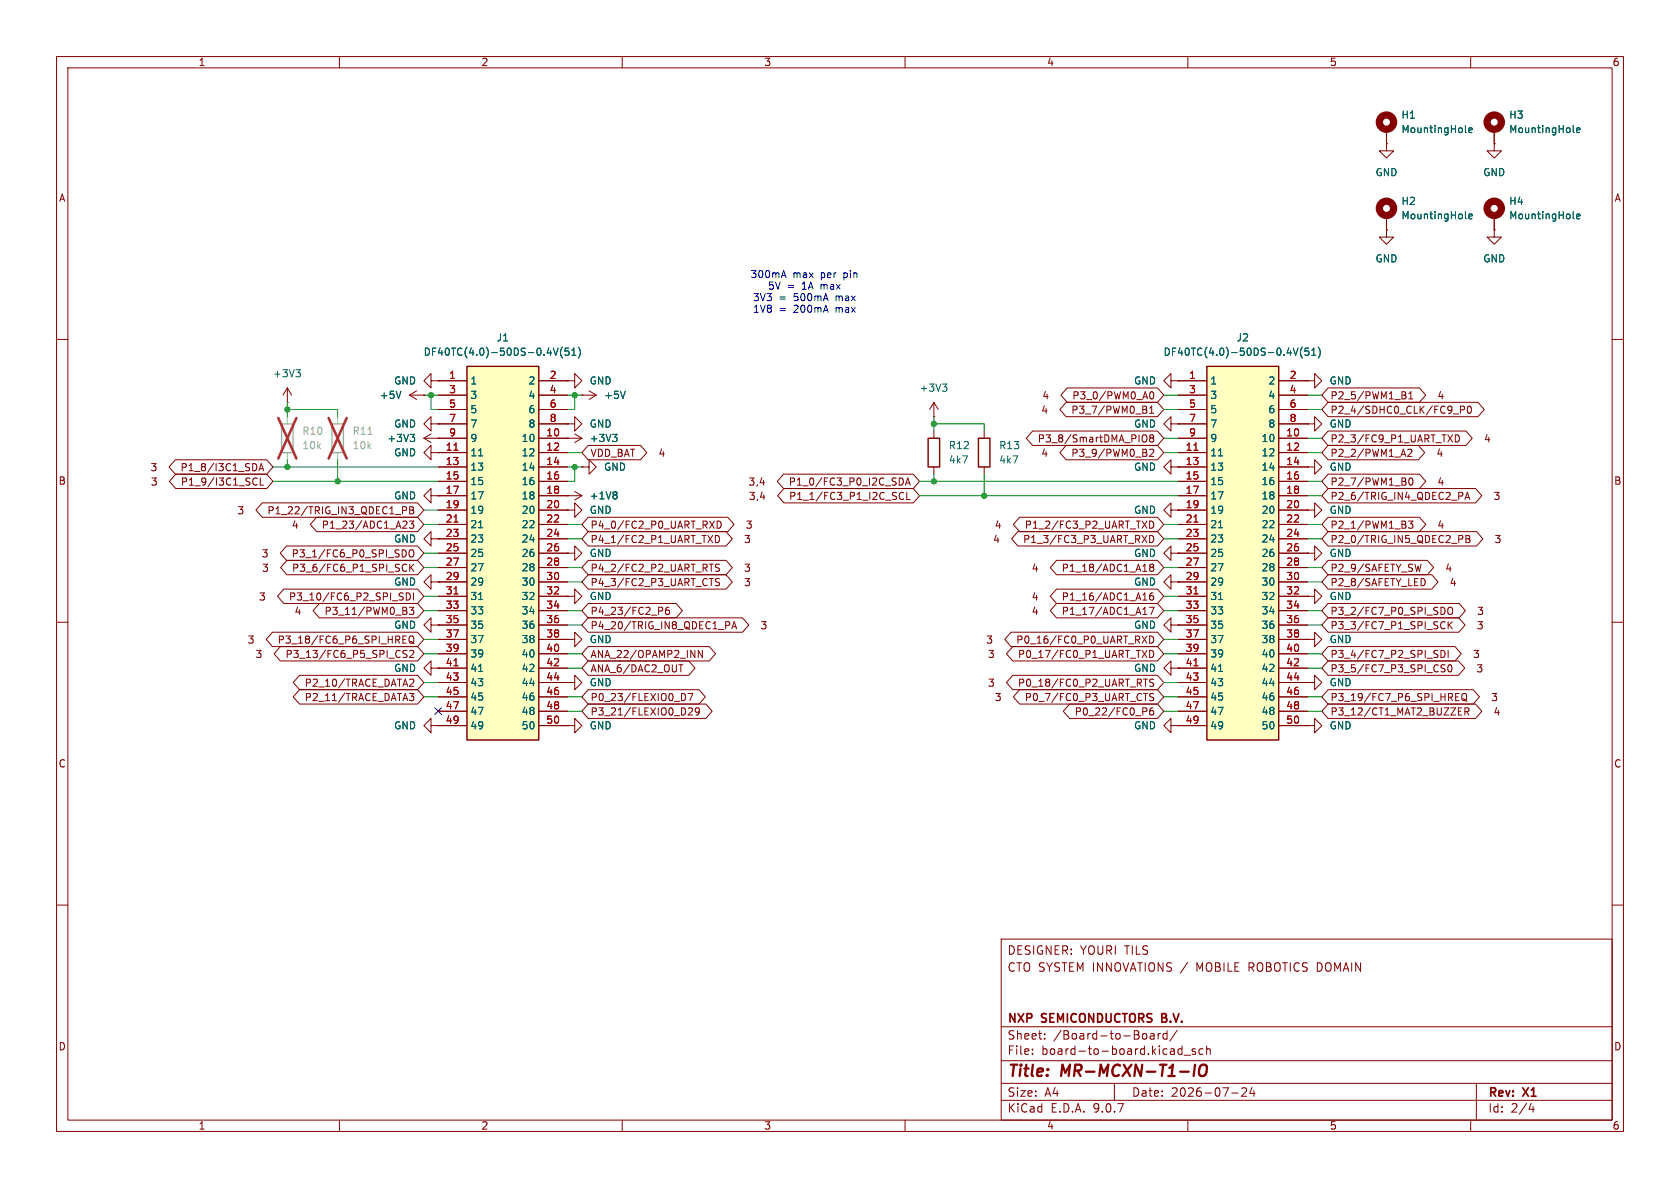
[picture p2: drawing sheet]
<svg xmlns="http://www.w3.org/2000/svg" width="297mm" height="210mm" viewBox="0 0 297 210" stroke-linecap="round" stroke-linejoin="round" font-family="sans-serif">
<defs><g id="words">
<g font-size="2.8" fill="#840000">
<text x="178" y="190.9">Title:</text>
<text x="187.7" y="190.9">MR-MCXN-T1-IO</text>
</g>
<g font-size="2.1" fill="#840000">
<text x="178" y="172">CTO SYSTEM INNOVATIONS /</text>
<text x="178" y="169">DESIGNER: YOURI TILS</text>
<text x="211.8" y="172">MOBILE</text>
<text x="221.1" y="172">ROBOTICS DOMAIN</text>
<text x="178" y="184">Sheet:</text>
<text x="178" y="181.2">NXP</text>
<text x="184.2" y="181.2">SEMICONDUCTORS</text>
<text x="186.2" y="184">/Board-to-Board/</text>
<text x="206.1" y="181.2">B.V.</text>
<text x="178" y="186.7">File:</text>
<text x="184.1" y="186.7">board-to-board.kicad_sch</text>
<text x="178" y="196.9">KiCad</text>
<text x="178" y="194.1">Size:</text>
<text x="184.7" y="194.1">A4</text>
<text x="185.7" y="196.9">E.D.A.</text>
<text x="193.3" y="196.9">9.0.7</text>
<text x="200" y="194.1">Date:</text>
<text x="207" y="194.1">2026-07-24</text>
<text x="263" y="194.3">Rev:</text>
<text x="263" y="196.9">Id:</text>
<text x="267.1" y="196.9">2/4</text>
<text x="269.4" y="194.3">X1</text>
</g>
<g font-size="1.8" fill="#840000">
<text x="35" y="11.9">1</text>
<text x="85" y="11.9">2</text>
<text x="135" y="11.9">3</text>
<text x="185" y="11.9">4</text>
<text x="235" y="11.9">5</text>
<text x="285" y="11.9">6</text>
<text x="10.3" y="35.9">A</text>
<text x="285.3" y="35.9">A</text>
<text x="184.2" y="70.8">4</text>
<text x="189.5" y="70.8">P3_0/PWM0_A0</text>
<text x="235.1" y="70.8">P2_5/PWM1_B1</text>
<text x="254" y="70.8">4</text>
<text x="184" y="73.3">4</text>
<text x="189.3" y="73.3">P3_7/PWM0_B1</text>
<text x="235.1" y="73.3">P2_4/SDHC0_CLK/FC9_P0</text>
<text x="26.5" y="83.5">3</text>
<text x="31.8" y="83.5">P1_8/I3C1_SDA</text>
<text x="104.3" y="81">VDD_BAT</text>
<text x="116.3" y="81">4</text>
<text x="183.4" y="78.4">P3_8/SmartDMA_PIO8</text>
<text x="184" y="81">4</text>
<text x="189.3" y="81">P3_9/PWM0_B2</text>
<text x="235.1" y="81">P2_2/PWM1_A2</text>
<text x="235.1" y="78.4">P2_3/FC9_P1_UART_TXD</text>
<text x="253.8" y="81">4</text>
<text x="262.2" y="78.4">4</text>
<text x="10.3" y="85.9">B</text>
<text x="26.6" y="86">3</text>
<text x="31.9" y="86">P1_9/I3C1_SCL</text>
<text x="132.2" y="86">3,4</text>
<text x="132.3" y="88.6">3,4</text>
<text x="139.3" y="86">P1_0/FC3_P0_I2C_SDA</text>
<text x="139.4" y="88.6">P1_1/FC3_P1_I2C_SCL</text>
<text x="235.1" y="86">P2_7/PWM1_B0</text>
<text x="235.1" y="88.6">P2_6/TRIG_IN4_QDEC2_PA</text>
<text x="254" y="86">4</text>
<text x="263.9" y="88.6">3</text>
<text x="285.3" y="85.9">B</text>
<text x="41.9" y="91.1">3</text>
<text x="47.2" y="91.1">P1_22/TRIG_IN3_QDEC1_PB</text>
<text x="51.5" y="93.7">4</text>
<text x="56.8" y="93.7">P1_23/ADC1_A23</text>
<text x="104.3" y="93.7">P4_0/FC2_P0_UART_RXD</text>
<text x="131.7" y="93.7">3</text>
<text x="175.8" y="93.7">4</text>
<text x="181.1" y="93.7">P1_2/FC3_P2_UART_TXD</text>
<text x="235.1" y="93.7">P2_1/PWM1_B3</text>
<text x="254" y="93.7">4</text>
<text x="46.2" y="98.7">3</text>
<text x="46.2" y="101.3">3</text>
<text x="51.5" y="98.7">P3_1/FC6_P0_SPI_SDO</text>
<text x="51.5" y="101.3">P3_6/FC6_P1_SPI_SCK</text>
<text x="104.3" y="96.2">P4_1/FC2_P1_UART_TXD</text>
<text x="104.3" y="101.3">P4_2/FC2_P2_UART_RTS</text>
<text x="131.4" y="96.2">3</text>
<text x="131.4" y="101.3">3</text>
<text x="175.5" y="96.2">4</text>
<text x="180.8" y="96.2">P1_3/FC3_P3_UART_RXD</text>
<text x="182.3" y="101.3">4</text>
<text x="187.6" y="101.3">P1_18/ADC1_A18</text>
<text x="235.1" y="101.3">P2_9/SAFETY_SW</text>
<text x="235.1" y="96.2">P2_0/TRIG_IN5_QDEC2_PB</text>
<text x="255.4" y="101.3">4</text>
<text x="264.1" y="96.2">3</text>
<text x="45.7" y="106.4">3</text>
<text x="51" y="106.4">P3_10/FC6_P2_SPI_SDI</text>
<text x="104.3" y="103.8">P4_3/FC2_P3_UART_CTS</text>
<text x="131.4" y="103.8">3</text>
<text x="182.3" y="106.4">4</text>
<text x="187.6" y="106.4">P1_16/ADC1_A16</text>
<text x="235.1" y="103.8">P2_8/SAFETY_LED</text>
<text x="256.2" y="103.8">4</text>
<text x="43.7" y="114">3</text>
<text x="49" y="114">P3_18/FC6_P6_SPI_HREQ</text>
<text x="52" y="108.9">4</text>
<text x="57.3" y="108.9">P3_11/PWM0_B3</text>
<text x="104.3" y="111.4">P4_20/TRIG_IN8_QDEC1_PA</text>
<text x="104.3" y="108.9">P4_23/FC2_P6</text>
<text x="134.3" y="111.4">3</text>
<text x="174.2" y="114">3</text>
<text x="179.6" y="114">P0_16/FC0_P0_UART_RXD</text>
<text x="182.3" y="108.9">4</text>
<text x="187.6" y="108.9">P1_17/ADC1_A17</text>
<text x="235.1" y="111.4">P3_3/FC7_P1_SPI_SCK</text>
<text x="235.1" y="108.9">P3_2/FC7_P0_SPI_SDO</text>
<text x="261" y="111.4">3</text>
<text x="261" y="108.9">3</text>
<text x="45.1" y="116.5">3</text>
<text x="50.4" y="116.5">P3_13/FC6_P5_SPI_CS2</text>
<text x="104.3" y="116.5">ANA_22/OPAMP2_INN</text>
<text x="104.3" y="119.1">ANA_6/DAC2_OUT</text>
<text x="174.6" y="116.5">3</text>
<text x="179.9" y="116.5">P0_17/FC0_P1_UART_TXD</text>
<text x="235.1" y="116.5">P3_4/FC7_P2_SPI_SDI</text>
<text x="235.1" y="119.1">P3_5/FC7_P3_SPI_CS0</text>
<text x="260.3" y="116.5">3</text>
<text x="260.9" y="119.1">3</text>
<text x="53.8" y="124.1">P2_11/TRACE_DATA3</text>
<text x="53.8" y="121.6">P2_10/TRACE_DATA2</text>
<text x="104.3" y="124.1">P0_23/FLEXIO0_D7</text>
<text x="174.6" y="121.6">3</text>
<text x="175.8" y="124.1">3</text>
<text x="179.9" y="121.6">P0_18/FC0_P2_UART_RTS</text>
<text x="181.1" y="124.1">P0_7/FC0_P3_UART_CTS</text>
<text x="235.1" y="124.1">P3_19/FC7_P6_SPI_HREQ</text>
<text x="263.5" y="124.1">3</text>
<text x="104.3" y="126.7">P3_21/FLEXIO0_D29</text>
<text x="189.9" y="126.7">P0_22/FC0_P6</text>
<text x="235.1" y="126.7">P3_12/CT1_MAT2_BUZZER</text>
<text x="263.9" y="126.7">4</text>
<text x="10.3" y="135.9">C</text>
<text x="285.3" y="135.9">C</text>
<text x="10.3" y="185.9">D</text>
<text x="285.3" y="185.9">D</text>
<text x="35" y="199.9">1</text>
<text x="85" y="199.9">2</text>
<text x="135" y="199.9">3</text>
<text x="185" y="199.9">4</text>
<text x="235" y="199.9">5</text>
<text x="285" y="199.9">6</text>
</g>
<g font-size="1.8" fill="#006464">
<text x="247.7" y="21.2">H1</text>
<text x="247.7" y="23.7">MountingHole</text>
<text x="266.7" y="21.2">H3</text>
<text x="266.7" y="23.7">MountingHole</text>
<text x="243.1" y="31.3">GND</text>
<text x="262.1" y="31.3">GND</text>
<text x="247.7" y="36.4">H2</text>
<text x="247.7" y="39">MountingHole</text>
<text x="266.7" y="36.4">H4</text>
<text x="266.7" y="39">MountingHole</text>
<text x="243.1" y="46.6">GND</text>
<text x="262.1" y="46.6">GND</text>
<text x="74.8" y="63.1">DF40TC(4.0)-50DS-0.4V(51)</text>
<text x="87.7" y="60.6">J1</text>
<text x="205.6" y="63.1">DF40TC(4.0)-50DS-0.4V(51)</text>
<text x="218.5" y="60.6">J2</text>
<text x="48.2" y="66.9">+3V3</text>
<text x="67" y="70.7">+5V</text>
<text x="69.6" y="68.2">GND</text>
<text x="83.1" y="68.2">1</text>
<text x="83.1" y="70.7">3</text>
<text x="93.3" y="68.2">2</text>
<text x="93.3" y="70.7">4</text>
<text x="104.1" y="68.2">GND</text>
<text x="106.7" y="70.7">+5V</text>
<text x="162.5" y="69.4">+3V3</text>
<text x="200.4" y="68.2">GND</text>
<text x="213.9" y="68.2">1</text>
<text x="213.9" y="70.7">3</text>
<text x="224.1" y="68.2">2</text>
<text x="224.1" y="70.7">4</text>
<text x="235" y="68.2">GND</text>
<text x="69.6" y="75.8">GND</text>
<text x="83.1" y="73.3">5</text>
<text x="83.1" y="75.8">7</text>
<text x="93.3" y="73.3">6</text>
<text x="93.3" y="75.8">8</text>
<text x="104.1" y="75.8">GND</text>
<text x="200.4" y="75.8">GND</text>
<text x="213.9" y="73.3">5</text>
<text x="213.9" y="75.8">7</text>
<text x="224.1" y="73.3">6</text>
<text x="224.1" y="75.8">8</text>
<text x="235" y="75.8">GND</text>
<text x="68.4" y="78.3">+3V3</text>
<text x="69.6" y="80.9">GND</text>
<text x="83.1" y="78.3">9</text>
<text x="83.1" y="80.9">11</text>
<text x="83.1" y="83.4">13</text>
<text x="92.1" y="78.3">10</text>
<text x="92.1" y="80.9">12</text>
<text x="92.1" y="83.4">14</text>
<text x="104.1" y="78.3">+3V3</text>
<text x="106.7" y="83.4">GND</text>
<text x="167.6" y="82.1">4k7</text>
<text x="167.6" y="79.6">R12</text>
<text x="176.5" y="82.1">4k7</text>
<text x="176.5" y="79.6">R13</text>
<text x="200.4" y="83.4">GND</text>
<text x="213.9" y="78.3">9</text>
<text x="213.9" y="80.9">11</text>
<text x="213.9" y="83.4">13</text>
<text x="222.9" y="78.3">10</text>
<text x="222.9" y="80.9">12</text>
<text x="222.9" y="83.4">14</text>
<text x="235" y="83.4">GND</text>
<text x="69.6" y="88.5">GND</text>
<text x="83.1" y="86">15</text>
<text x="83.1" y="88.5">17</text>
<text x="92.1" y="86">16</text>
<text x="92.1" y="88.5">18</text>
<text x="104.1" y="88.5">+1V8</text>
<text x="213.9" y="86">15</text>
<text x="213.9" y="88.5">17</text>
<text x="222.9" y="86">16</text>
<text x="222.9" y="88.5">18</text>
<text x="83.1" y="91">19</text>
<text x="83.1" y="93.6">21</text>
<text x="92.1" y="91">20</text>
<text x="92.1" y="93.6">22</text>
<text x="104.1" y="91">GND</text>
<text x="200.4" y="91">GND</text>
<text x="213.9" y="91">19</text>
<text x="213.9" y="93.6">21</text>
<text x="222.9" y="91">20</text>
<text x="222.9" y="93.6">22</text>
<text x="235" y="91">GND</text>
<text x="69.6" y="96.1">GND</text>
<text x="83.1" y="96.1">23</text>
<text x="83.1" y="98.7">25</text>
<text x="83.1" y="101.2">27</text>
<text x="92.1" y="96.1">24</text>
<text x="92.1" y="98.7">26</text>
<text x="92.1" y="101.2">28</text>
<text x="104.1" y="98.7">GND</text>
<text x="200.4" y="98.7">GND</text>
<text x="213.9" y="96.1">23</text>
<text x="213.9" y="98.7">25</text>
<text x="213.9" y="101.2">27</text>
<text x="222.9" y="96.1">24</text>
<text x="222.9" y="98.7">26</text>
<text x="222.9" y="101.2">28</text>
<text x="235" y="98.7">GND</text>
<text x="69.6" y="103.7">GND</text>
<text x="83.1" y="103.7">29</text>
<text x="83.1" y="106.3">31</text>
<text x="92.1" y="103.7">30</text>
<text x="92.1" y="106.3">32</text>
<text x="104.1" y="106.3">GND</text>
<text x="200.4" y="103.7">GND</text>
<text x="213.9" y="103.7">29</text>
<text x="213.9" y="106.3">31</text>
<text x="222.9" y="103.7">30</text>
<text x="222.9" y="106.3">32</text>
<text x="235" y="106.3">GND</text>
<text x="69.6" y="111.4">GND</text>
<text x="83.1" y="108.8">33</text>
<text x="83.1" y="111.4">35</text>
<text x="83.1" y="113.9">37</text>
<text x="92.1" y="108.8">34</text>
<text x="92.1" y="111.4">36</text>
<text x="92.1" y="113.9">38</text>
<text x="104.1" y="113.9">GND</text>
<text x="200.4" y="111.4">GND</text>
<text x="213.9" y="108.8">33</text>
<text x="213.9" y="111.4">35</text>
<text x="213.9" y="113.9">37</text>
<text x="222.9" y="108.8">34</text>
<text x="222.9" y="111.4">36</text>
<text x="222.9" y="113.9">38</text>
<text x="235" y="113.9">GND</text>
<text x="69.6" y="119">GND</text>
<text x="83.1" y="116.4">39</text>
<text x="83.1" y="119">41</text>
<text x="92.1" y="116.4">40</text>
<text x="92.1" y="119">42</text>
<text x="200.4" y="119">GND</text>
<text x="213.9" y="116.4">39</text>
<text x="213.9" y="119">41</text>
<text x="222.9" y="116.4">40</text>
<text x="222.9" y="119">42</text>
<text x="83.1" y="121.5">43</text>
<text x="83.1" y="124.1">45</text>
<text x="92.1" y="121.5">44</text>
<text x="92.1" y="124.1">46</text>
<text x="104.1" y="121.5">GND</text>
<text x="213.9" y="121.5">43</text>
<text x="213.9" y="124.1">45</text>
<text x="222.9" y="121.5">44</text>
<text x="222.9" y="124.1">46</text>
<text x="235" y="121.5">GND</text>
<text x="69.6" y="129.1">GND</text>
<text x="83.1" y="126.6">47</text>
<text x="83.1" y="129.1">49</text>
<text x="92.1" y="126.6">48</text>
<text x="92.1" y="129.1">50</text>
<text x="104.1" y="129.1">GND</text>
<text x="200.4" y="129.1">GND</text>
<text x="213.9" y="126.6">47</text>
<text x="213.9" y="129.1">49</text>
<text x="222.9" y="126.6">48</text>
<text x="222.9" y="129.1">50</text>
<text x="235" y="129.1">GND</text>
</g>
<g font-size="1.8" fill="#0000c2">
<text x="132.6" y="49.4">300mA</text>
<text x="133" y="53.5">3V3</text>
<text x="135.7" y="51.4">5V</text>
<text x="137.7" y="53.5">=</text>
<text x="139.1" y="51.4">=</text>
<text x="140.2" y="49.4">max</text>
<text x="140.4" y="53.5">500mA</text>
<text x="141.9" y="51.4">1A</text>
<text x="145.2" y="49.4">per</text>
<text x="145.3" y="51.4">max</text>
<text x="148" y="53.5">max</text>
<text x="149.4" y="49.4">pin</text>
<text x="133" y="55.5">1V8</text>
<text x="137.7" y="55.5">=</text>
<text x="140.4" y="55.5">200mA</text>
<text x="148" y="55.5">max</text>
</g>
<g font-size="1.8" fill="#a90000">
<text x="79.3" y="67.1">1</text>
<text x="79.3" y="69.6">3</text>
<text x="97.1" y="67.1">2</text>
<text x="97.1" y="69.6">4</text>
<text x="210.1" y="67.1">1</text>
<text x="210.1" y="69.6">3</text>
<text x="227.9" y="67.1">2</text>
<text x="227.9" y="69.6">4</text>
<text x="79.3" y="72.1">5</text>
<text x="79.3" y="74.7">7</text>
<text x="79.3" y="77.2">9</text>
<text x="96.5" y="77.2">10</text>
<text x="97.1" y="72.1">6</text>
<text x="97.1" y="74.7">8</text>
<text x="210.1" y="72.1">5</text>
<text x="210.1" y="74.7">7</text>
<text x="210.1" y="77.2">9</text>
<text x="227.3" y="77.2">10</text>
<text x="227.9" y="72.1">6</text>
<text x="227.9" y="74.7">8</text>
<text x="78.7" y="79.8">11</text>
<text x="78.7" y="82.3">13</text>
<text x="96.5" y="79.8">12</text>
<text x="96.5" y="82.3">14</text>
<text x="209.5" y="79.8">11</text>
<text x="209.5" y="82.3">13</text>
<text x="227.3" y="79.8">12</text>
<text x="227.3" y="82.3">14</text>
<text x="78.7" y="84.8">15</text>
<text x="78.7" y="87.4">17</text>
<text x="78.7" y="89.9">19</text>
<text x="96.5" y="84.8">16</text>
<text x="96.5" y="87.4">18</text>
<text x="96.5" y="89.9">20</text>
<text x="209.5" y="84.8">15</text>
<text x="209.5" y="87.4">17</text>
<text x="209.5" y="89.9">19</text>
<text x="227.3" y="84.8">16</text>
<text x="227.3" y="87.4">18</text>
<text x="227.3" y="89.9">20</text>
<text x="78.7" y="92.5">21</text>
<text x="78.7" y="95">23</text>
<text x="96.5" y="92.5">22</text>
<text x="96.5" y="95">24</text>
<text x="209.5" y="92.5">21</text>
<text x="209.5" y="95">23</text>
<text x="227.3" y="92.5">22</text>
<text x="227.3" y="95">24</text>
<text x="78.7" y="97.5">25</text>
<text x="78.7" y="100.1">27</text>
<text x="96.5" y="97.5">26</text>
<text x="96.5" y="100.1">28</text>
<text x="209.5" y="97.5">25</text>
<text x="209.5" y="100.1">27</text>
<text x="227.3" y="97.5">26</text>
<text x="227.3" y="100.1">28</text>
<text x="78.7" y="102.6">29</text>
<text x="78.7" y="105.2">31</text>
<text x="78.7" y="107.7">33</text>
<text x="96.5" y="102.6">30</text>
<text x="96.5" y="105.2">32</text>
<text x="96.5" y="107.7">34</text>
<text x="209.5" y="102.6">29</text>
<text x="209.5" y="105.2">31</text>
<text x="209.5" y="107.7">33</text>
<text x="227.3" y="102.6">30</text>
<text x="227.3" y="105.2">32</text>
<text x="227.3" y="107.7">34</text>
<text x="78.7" y="110.2">35</text>
<text x="78.7" y="112.8">37</text>
<text x="96.5" y="110.2">36</text>
<text x="96.5" y="112.8">38</text>
<text x="209.5" y="110.2">35</text>
<text x="209.5" y="112.8">37</text>
<text x="227.3" y="110.2">36</text>
<text x="227.3" y="112.8">38</text>
<text x="78.7" y="115.3">39</text>
<text x="78.7" y="117.9">41</text>
<text x="96.5" y="115.3">40</text>
<text x="96.5" y="117.9">42</text>
<text x="209.5" y="115.3">39</text>
<text x="209.5" y="117.9">41</text>
<text x="227.3" y="115.3">40</text>
<text x="227.3" y="117.9">42</text>
<text x="78.7" y="120.4">43</text>
<text x="78.7" y="122.9">45</text>
<text x="78.7" y="125.5">47</text>
<text x="96.5" y="120.4">44</text>
<text x="96.5" y="122.9">46</text>
<text x="96.5" y="125.5">48</text>
<text x="209.5" y="120.4">43</text>
<text x="209.5" y="122.9">45</text>
<text x="209.5" y="125.5">47</text>
<text x="227.3" y="120.4">44</text>
<text x="227.3" y="122.9">46</text>
<text x="227.3" y="125.5">48</text>
<text x="78.7" y="128">49</text>
<text x="96.5" y="128">50</text>
<text x="209.5" y="128">49</text>
<text x="227.3" y="128">50</text>
</g>
<g font-size="1.8" fill="#989898">
<text x="53.3" y="77.1">R10</text>
<text x="62.2" y="77.1">R11</text>
<text x="53.3" y="79.6">10k</text>
<text x="62.2" y="79.6">10k</text>
</g>
</g></defs>
<g fill="none" stroke="#840000" stroke-width=".18">
<path d="M10 10h277v190h-277zM12 12h273v186h-273zM60 10v2M110 10v2M160 10v2M210 10v2M260 10v2M10 60h2M72.4 69.9l1.3 .7M72.4 69.9h2.5M73.7 69.1l-1.3 .8M74.9 69.9h.1"/>
<path d="M76.2 74.9v1.3l-1.3-1.3 1.3-1.2v1.2h1.3M76.2 67.3v1.3l-1.3-1.3 1.3-1.3v1.3h1.3M77.5 74.9h.1M77.5 67.3h.1M165.1 73.7h.1M165.1 71.1l.8 1.3M165.1 71.1l-.8 1.3M165.1 71.1v2.6M165.1 76.2v1.3M285 60h2M165.1 82.6v1.2M10 110h2"/>
<path d="M76.2 118.1v1.3l-1.3-1.3 1.3-1.3v1.3h1.3M77.5 118.1h.1M285 110h2M10 160h2M177 166h108v32h-108zM285 160h2M60 198v2M110 198v2M160 198v2M177 194.5h108M177 191.5h108M177 187.5h108"/>
<path d="M177 181.5h108M182.5 186.3v.1M182.5 185.5v.1M184.7 183.6v.1M184.7 182.8v.1M197 191.5v3M202.2 182.7l.4 .1 .1 .2v.6l-.5 .1M203.4 182.8h.6v.9M204 183.1h-.5a.29 .29 0 0 0-.2 .3 .29 .29 0 0 0 .2 .3l.5-.1M204.7 182.7v1M205.2 182.7l-.3 .1-.2 .2M206.3 182.8l-.4-.1-.3 .3v.4l.1 .2h.6"/>
<path d="M206.3 182.2v1.5M208.1 182.1l-1.3 2M208.3 186.3l.2 .1 .5-.1M209 184.9v1.5M209 185.5l-.5-.1-.2 .1M209.3 186.5h1.2M210 198v2M211.3 185.5l-.3-.1-.3 .2 .1 .2 .5 .2v.3h-.6M212.7 185.5l-.5-.1-.2 .3v.4l.1 .2h.6M213.3 185.5l.2-.1 .4 .1 .1 .9M213.3 184.9v1.5M217.7 193.2h1.2"/>
<path d="M219.5 192.4l.6-.1 .2 .1 .1 .3-.9 1.1h.9M221.3 192.2l-.3 1.1h.9M221.7 192.8v1M260 198v2M261 191.5v6.5M270.7 195l-.4 1.1h.9M271 195.6v1"/>
</g>
<path d="M211.3 188.2l-.3 2M212.2 188.5a.69 .69 0 0 1 1.1 0 1.47 1.47 0 0 1-.6 1.7l-.5-.1a1.5 1.5 0 0 1 0-1.6z" fill="none" stroke="#840000" stroke-width=".4"/>
<path d="M205.4 179.9h.5M205.9 179.2h-.5v1.5h.6" fill="none" stroke="#840000" stroke-width=".3"/>
<path d="M49.8 74.9h2v5.1h-2z" fill="none" stroke="#a1a1a1" stroke-width=".25"/>
<path d="M50.8 73.7v1.2M50.8 80v1.3" fill="none" stroke="#a1a1a1" stroke-width=".18"/>
<path d="M49.2 73.9l3.2 7.2M52.4 73.9l-3.2 7.2" fill="none" stroke="#e12e31" stroke-width=".46"/>
<path d="M70.9 69.2l-.4 1.2M166.6 67.9h.8l-.4 .5M167.2 68.4l.2 .2v.3l-.2 .3" fill="none" stroke="#006464" stroke-width=".18"/>
<path d="M164.1 77.5h2v5.1h-2z" fill="none" stroke="#840000" stroke-width=".25"/>
<path d="M82.5 64.8h12.7v66h-12.7z" fill="#ffffc2"/>
<path d="M82.5 64.8h12.7v66h-12.7zM173 77.5h2v5.1h-2z" fill="none" stroke="#840000" stroke-width=".25"/>
<g fill="none" stroke="#840000" stroke-width=".18">
<path d="M50.8 71.1h.1M50.8 68.6l.8 1.3M50.8 68.6l-.8 1.3M50.8 68.6v2.5M74.9 77.5h7.6M74.9 77.5l1.3 .7M76.2 76.7l-1.3 .8M77.5 77.5h.1M77.5 67.3h5M77.5 69.9h5M77.5 72.4h5M77.5 74.9h5"/>
<path d="M95.2 67.3h5.1M95.2 69.9h5.1M95.2 72.4h5.1M95.2 74.9h5.1M95.2 77.5h7.7M100.3 77.5h.1M100.3 74.9h1.3v1.3l1.3-1.3-1.3-1.2v1.2M100.3 74.9h.1M100.3 67.3h1.3v1.3l1.3-1.3-1.3-1.3v1.3M100.3 67.3h.1M101.6 76.7l1.3 .8M102.9 69.9h.1"/>
<path d="M102.9 69.9h2.5M102.9 77.5l-1.3 .7M104.1 69.1l1.3 .8M105.4 69.9l-1.3 .7M174 76.2v1.3M231.1 67.3h1.3v1.3l1.3-1.3-1.3-1.3v1.3M231.1 67.3h.1M76.2 87.6v1.3l-1.3-1.3 1.3-1.2v1.2h1.3M76.2 80v1.3l-1.3-1.3 1.3-1.3v1.3h1.3M76.2 95.3v1.2l-1.3-1.2 1.3-1.3v1.3h1.3M77.5 87.6h.1M77.5 80h.1"/>
<path d="M77.5 95.3h.1M77.5 80h5M77.5 82.6h5M77.5 85.1h5M77.5 87.6h5M77.5 90.2h5M77.5 92.7h5M77.5 95.3h5M77.5 97.8h5M95.2 80h5.1M95.2 82.6h5.1M95.2 85.1h5.1"/>
<path d="M95.2 87.6h5.1M95.2 90.2h5.1M95.2 92.7h5.1M95.2 95.3h5.1M95.2 97.8h5.1M174 82.6v1.2M76.2 102.9v1.2l-1.3-1.2 1.3-1.3v1.3h1.3M76.2 110.5v1.3l-1.3-1.3 1.3-1.3v1.3h1.3M77.5 102.9h.1M77.5 110.5h.1M77.5 100.3h5M77.5 102.9h5"/>
<path d="M77.5 105.4h5M77.5 108h5M77.5 110.5h5M77.5 113h5M77.5 115.6h5M77.5 118.1h5M95.2 100.3h5.1M95.2 102.9h5.1M95.2 105.4h5.1M95.2 108h5.1M95.2 110.5h5.1M95.2 113h5.1"/>
<path d="M95.2 115.6h5.1M95.2 118.1h5.1M207 102.9v1.2l-1.3-1.2 1.3-1.3v1.3h1.3M207 118.1v1.3l-1.3-1.3 1.3-1.3v1.3h1.3M207 110.5v1.3l-1.3-1.3 1.3-1.3v1.3h1.3M208.3 102.9h.1M208.3 118.1h.1M208.3 110.5h.1M76.2 128.3v1.2l-1.3-1.2 1.3-1.3v1.3h1.3M77.5 128.3h.1M77.5 120.7h5M77.5 123.2h5"/>
<path d="M77.5 125.7h5M77.5 128.3h5M95.2 120.7h5.1M95.2 123.2h5.1M95.2 125.7h5.1M95.2 128.3h5.1M100.3 128.3h1.3v1.2l1.3-1.2-1.3-1.3v1.3M100.3 128.3h.1M207 128.3v1.2l-1.3-1.2 1.3-1.3v1.3h1.3M208.3 128.3h.1"/>
</g>
<g fill="none" stroke="#006464" stroke-width=".18">
<path d="M52.3 65.3h.8l-.4 .5M52.9 65.8l.2 .3v.3l-.2 .2M72.5 76.8h.8l-.4 .5M73.1 77.3l.2 .2v.3l-.2 .2M97.8 61.5l.4 1.3 .5-1.3M99.5 61.4a1.46 1.46 0 0 0 0 1.9M100.5 61.5h-.6v.6l.2-.1 .4 .1 .1 .2-.1 .4-.1 .1-.5-.1M101.1 62.8h.7M101.1 61.9l.3-.4v1.3M102.2 61.4a1.46 1.46 0 0 1 0 1.9M108.3 76.8h.8l-.4 .5M108.8 77.3l.3 .2v.3l-.3 .2"/>
<path d="M110.5 69.2l-.4 1.2M84.6 80.6h.7M84.6 93.3h.7M84.6 106h.7M84.6 118.7h.7"/>
</g>
<path d="M80.3 79.6h.7M80.3 92.3h.7M80.3 105h.7M80.3 117.7h.7" fill="none" stroke="#a90000" stroke-width=".18"/>
<path d="M58.7 74.9h2v5.1h-2z" fill="none" stroke="#a1a1a1" stroke-width=".25"/>
<path d="M59.7 73.7v1.2M59.7 80v1.3" fill="none" stroke="#a1a1a1" stroke-width=".18"/>
<path d="M65.1 76.8h.7" fill="none" stroke="#989898" stroke-width=".18"/>
<path d="M58.1 73.9l3.2 7.2M61.3 73.9l-3.2 7.2" fill="none" stroke="#e12e31" stroke-width=".46"/>
<path d="M213.4 64.8h12.7v66h-12.7z" fill="#ffffc2"/>
<path d="M213.4 64.8h12.7v66h-12.7z" fill="none" stroke="#840000" stroke-width=".25"/>
<g fill="none" stroke="#840000" stroke-width=".18">
<path d="M245.1 25.4v1.3h1.3l-1.3 1.2-1.3-1.2h1.3M245.1 25.4h.1M245.1 22.9v2.5M245.1 38.1v2.5M264.2 25.4v1.3h1.2l-1.2 1.2-1.3-1.2h1.3M264.2 25.4h.1M264.2 22.9v2.5M264.2 38.1v2.5M245.1 40.6v1.3h1.3l-1.3 1.3-1.3-1.3h1.3M245.1 40.6h.1M264.2 40.6v1.3h1.2l-1.2 1.3-1.3-1.3h1.3M264.2 40.6h.1"/>
<path d="M74.9 69.9h.1M77.5 74.9h.1M77.5 77.5h.1M77.5 67.3h.1M77.5 67.3h5M77.5 69.9h5M77.5 72.4h5M77.5 74.9h5M77.5 77.5h5M95.2 67.3h5.1M95.2 69.9h5.1M95.2 72.4h5.1"/>
<path d="M95.2 74.9h5.1M95.2 77.5h5.1M100.3 77.5h.1M100.3 74.9h.1M100.3 67.3h.1M102.9 69.9h.1M104 78.7h9.2l1.1 1.3-1.1 1.3h-9.2l-1.1-1.3zM182.6 76.2h22l1.1 1.3-1.1 1.2h-22l-1.2-1.2zM188.5 78.7h16.1l1.1 1.3-1.1 1.3h-16.1l-1.1-1.3zM188.5 71.1h16.1l1.1 1.3-1.1 1.3h-16.1l-1.1-1.3zM188.7 68.6h15.9l1.1 1.3-1.1 1.2h-15.9l-1.2-1.2zM202.1 76.9h.1a.43 .43 0 0 1 .6 .4v.4a.42 .42 0 0 1-.3 .4 .42 .42 0 0 1-.4 0"/>
<path d="M202.5 72.4l.3 .2-.1 .3-.2 .2M202.6 71.9l.1 .1-.1 .3M203.2 79.5l.5-.1 .3 .4-.8 .9h.8M203.2 73.1h.8M203.2 72.2l.4-.4v1.3M203.4 69.4l.1-.1a.68 .68 0 0 1 .5 .6 .68 .68 0 0 1-.5 .6l-.1-.1-.2-.4zM203.5 77.4l-.3-.2 .3-.3h.2l.3 .2-.3 .3M203.5 77.4l-.3 .3 .1 .3 .2 .1h.3l.2-.2v-.2l-.3-.3M203.5 77.4h.2M207 74.9v1.3l-1.3-1.3 1.3-1.2v1.2h1.3M207 67.3v1.3l-1.3-1.3 1.3-1.3v1.3h1.3M208.3 74.9h.1"/>
<path d="M208.3 67.3h.1M208.3 67.3h5.1M208.3 69.9h5.1M208.3 72.4h5.1M208.3 74.9h5.1M208.3 77.5h5.1M226.1 67.3h5M226.1 69.9h5M226.1 72.4h5M226.1 74.9h5M226.1 77.5h5M231.1 74.9h1.3v1.3l1.3-1.3-1.3-1.2v1.2"/>
<path d="M231.1 74.9h.1M231.1 67.3h.1M234.8 78.7h16l1.1 1.3-1.1 1.3h-16l-1.1-1.3zM234.8 76.2h24.4l1.1 1.3-1.1 1.2h-24.4l-1.1-1.2zM234.8 68.6h16.1l1.2 1.3-1.2 1.2h-16.1l-1.1-1.2zM234.8 71.1h26.5l1.1 1.3-1.1 1.3h-26.5l-1.1-1.3zM248.5 69.9l.1 .2-.1 .4M248.5 69.4v.3M248.9 79.5l.5-.1 .2 .4-.8 .9h.8M249.1 70.5h.7M249.1 69.6l.3-.3v1.2M256.9 73.2h1"/>
<path d="M257.3 76.9a.64 .64 0 0 1 .7 .6 .64 .64 0 0 1-.7 .6zM258.2 72.5l.6-.1 .1-.2v-.3l-.7-.1v1.3M259.5 71.9l.2-.1a.68 .68 0 0 1 .4 .6 .68 .68 0 0 1-.4 .7l-.2-.2-.1-.3zM31 81.3h16.1l1.2 1.3-1.2 1.2h-16.1l-1.1-1.2zM31.1 83.8h16l1.2 1.3-1.2 1.3h-16l-1.2-1.3zM45.2 84.5l.3 .1M45.3 82.3v.6M45.5 85.6l-.3 .2M45.8 83.2l.4-1.2 .4 1.2M45.9 82.9h.6M46 84.5v1.3h.6M46.4 88.9h27.4l1.1 1.3-1.1 1.2h-27.4l-1.2-1.2z"/>
<path d="M50.7 96.5h23.1l1.1 1.3-1.1 1.3h-23.1l-1.2-1.3zM50.7 99.1h23.1l1.1 1.2-1.1 1.3h-23.1l-1.1-1.3zM56 91.4h17.8l1.1 1.3-1.1 1.3h-17.8l-1.1-1.3zM71.6 99.7l.3 .2M71.6 89.6l.3 .2-.1 .3-.2 .1M71.7 92.1l.2 .3v.3l-.7 .7h.7M71.8 97.5v.7M72.4 92.1h.8l-.5 .5 .4 .1v.6l-.2 .1-.5-.1M72.4 90.2h.5M72.4 89.6h.5l.2 .2-.2 .4 .2 .1 .1 .3-.3 .2h-.5zM72.4 99.7v1.3M72.5 97.3l.1-.1a.43 .43 0 0 1 .6 .4v.4a.42 .42 0 0 1-.5 .5 .42 .42 0 0 1-.4-.5v-.4z"/>
<path d="M73.2 99.7l-.8 .8M77.5 87.6h.1M77.5 80h.1M77.5 95.3h.1M77.5 80h5M77.5 82.6h5M77.5 85.1h5M77.5 87.6h5M77.5 90.2h5M77.5 92.7h5M77.5 95.3h5M77.5 97.8h5"/>
<path d="M95.2 80h5.1M95.2 82.6h5.1M95.2 85.1h5.1M95.2 87.6h7.7M95.2 90.2h5.1M95.2 92.7h5.1M95.2 95.3h5.1M95.2 97.8h5.1M100.3 87.6h.1M100.3 90.2h1.3v1.2l1.3-1.2-1.3-1.3v1.3M100.3 90.2h.1M100.3 97.8h1.3v1.3l1.3-1.3-1.3-1.3v1.3"/>
<path d="M100.3 97.8h.1M101.6 86.9l1.3 .7M102.9 82.6h1.2v1.2l1.3-1.2-1.3-1.3v1.3M102.9 82.6h.1M102.9 87.6l-1.3 .8M104 91.4h24.7l1.1 1.3-1.1 1.3h-24.7l-1.1-1.3zM104 94h24.4l1.1 1.3-1.1 1.2h-24.4l-1.1-1.2zM104 99.1h24.4l1.1 1.2-1.1 1.3h-24.4l-1.1-1.3zM126.5 94.7a.64 .64 0 0 1 .7 .6 .64 .64 0 0 1-.7 .6zM126.8 92.1a.64 .64 0 0 1 .7 .6 .64 .64 0 0 1-.7 .7zM127.2 99.8l-.5-.1-.2 .2v.3l.6 .3 .1 .3-.2 .2-.5-.1M138.5 83.8h22.9l1.2 1.3-1.2 1.3h-22.9l-1.1-1.3z"/>
<path d="M138.6 86.4h22.8l1.2 1.2-1.2 1.3h-22.8l-1.1-1.3zM159.2 87.1l.3-.1 .3 .2M159.3 84.5a.68 .68 0 0 1 .4 .6 .68 .68 0 0 1-.4 .7M159.8 88.2l-.3 .1-.3-.1M160.1 85.8l.4-1.3 .4 1.3M160.2 85.4h.6M160.3 87v1.3h.6M180 94h24.6l1.1 1.3-1.1 1.2h-24.6l-1.2-1.2zM180.3 91.4h24.3l1.1 1.3-1.1 1.3h-24.3l-1.2-1.3zM186.8 99.1h17.8l1.1 1.2-1.1 1.3h-17.8l-1.1-1.3zM203.2 92.1a.64 .64 0 0 1 .8 .6 .64 .64 0 0 1-.8 .7zM203.2 94.7a.64 .64 0 0 1 .8 .6 .64 .64 0 0 1-.8 .6z"/>
<path d="M207 97.8v1.3l-1.3-1.3 1.3-1.3v1.3h1.3M207 82.6v1.2l-1.3-1.2 1.3-1.3v1.3h1.3M207 90.2v1.2l-1.3-1.2 1.3-1.3v1.3h1.3M208.3 97.8h.1M208.3 82.6h.1M208.3 90.2h.1M208.3 80h5.1M208.3 82.6h5.1M208.3 85.1h5.1M208.3 87.6h5.1M208.3 90.2h5.1M208.3 92.7h5.1"/>
<path d="M208.3 95.3h5.1M208.3 97.8h5.1M226.1 80h5M226.1 82.6h5M226.1 85.1h5M226.1 87.6h5M226.1 90.2h5M226.1 92.7h5M226.1 95.3h5M226.1 97.8h5M231.1 97.8h1.3v1.3l1.3-1.3-1.3-1.3v1.3M231.1 97.8h.1"/>
<path d="M231.1 82.6h1.3v1.2l1.3-1.2-1.3-1.3v1.3M231.1 82.6h.1M231.1 90.2h1.3v1.2l1.3-1.2-1.3-1.3v1.3M231.1 90.2h.1M234.8 99.1h17.5l1.1 1.2-1.1 1.3h-17.5l-1.1-1.3zM234.8 94h26.2l1.2 1.3-1.2 1.2h-26.2l-1.1-1.2zM234.8 83.8h16.1l1.2 1.3-1.2 1.3h-16.1l-1.1-1.3zM234.8 86.4h26.1l1.1 1.2-1.1 1.3h-26.1l-1.1-1.3zM234.8 91.4h16.1l1.2 1.3-1.2 1.3h-16.1l-1.1-1.3zM249 92.1h.8l-.4 .5 .3 .1v.6l-.2 .1-.5-.1M249.2 84.6l.2-.1a.68 .68 0 0 1 .4 .6 .68 .68 0 0 1-.4 .7l-.2-.2-.1-.3zM251.2 99.7l-.3 1.3"/>
<path d="M259 88.3l.4-1.3 .4 1.3M259.1 87.9h.6M259.2 95.3h.4M259.2 94.7h.4l.2 .2-.2 .4 .2 .1 .1 .3-.3 .2h-.4zM48.2 111.8h25.6l1.1 1.2-1.1 1.3h-25.6l-1.1-1.3zM49.6 114.3h24.2l1.1 1.3-1.1 1.2h-24.2l-1.1-1.2zM50.2 104.1h23.6l1.1 1.3-1.1 1.3h-23.6l-1.1-1.3zM53 119.4h20.8l1.1 1.3-1.1 1.2h-20.8l-1.2-1.2zM56.5 106.7h17.3l1.1 1.3-1.1 1.2h-17.3l-1.2-1.2zM71.2 113h.4M71.2 113.7h.6M71.2 112.4h.6"/>
<path d="M71.2 115.3l.7 .6-.2 .3h-.5M71.8 104.8a.64 .64 0 0 1 .8 .6 .64 .64 0 0 1-.8 .7zM71.9 100.9l-.3 .1M71.9 108.1v.4M71.9 115h-.4l-.3 .2M72.4 107.4h.8l-.5 .4 .4 .2v.5l-.2 .1-.5-.1M72.4 115.1l.5-.1 .3 .3-.8 .9h.8M72.5 112.5l.1-.1a.43 .43 0 0 1 .6 .5v.4a.42 .42 0 0 1-.5 .4 .42 .42 0 0 1-.4-.4v-.4zM72.6 113.4l.6 .4M72.6 100.3l.6 .7M73.1 104.8v1.3M77.5 118.1h.1"/>
<path d="M77.5 102.9h.1M77.5 110.5h.1M77.5 100.3h5M77.5 102.9h5M77.5 105.4h5M77.5 108h5M77.5 110.5h5M77.5 113h5M77.5 115.6h5M77.5 118.1h5M95.2 100.3h5.1M95.2 102.9h5.1"/>
<path d="M95.2 105.4h5.1M95.2 108h5.1M95.2 110.5h5.1M95.2 113h5.1M95.2 115.6h5.1M95.2 118.1h5.1M100.3 105.4h1.3v1.3l1.3-1.3-1.3-1.3v1.3M100.3 105.4h.1M100.3 113h1.3v1.3l1.3-1.3-1.3-1.2v1.2M100.3 113h.1M104 101.6h24.4l1.1 1.3-1.1 1.2h-24.4l-1.1-1.2zM104 109.2h27.3l1.1 1.3-1.1 1.3h-27.3l-1.1-1.3z"/>
<path d="M104 106.7h15.5l1.1 1.3-1.1 1.2h-15.5l-1.1-1.2zM104 114.3h21.4l1.1 1.3-1.1 1.2h-21.4l-1.1-1.2zM104 116.8h17.8l1.1 1.3-1.1 1.3h-17.8l-1.1-1.3zM116.9 107.4l.3 .2-.1 .3-.2 .1M118.2 107.4h-.3a.86 .86 0 0 0 0 1.2l.4-.1 .1-.4-.3-.3-.3 .1-.2 .2M120 117.5h.7M124.2 115v1.2l-.8-1.2v1.2M127.2 102.3h-.5l-.2 .1v.4l.6 .2 .1 .3-.2 .2h-.5M128.8 109.9l.2 .2v.3l-.2 .2M129.4 111.2l.4-1.3 .4 1.3M129.5 110.8h.6M178.7 111.8h25.9l1.1 1.2-1.1 1.3h-25.9l-1.1-1.3z"/>
<path d="M179 114.3h25.6l1.1 1.3-1.1 1.2h-25.6l-1.1-1.2zM179 119.4h25.6l1.1 1.3-1.1 1.2h-25.6l-1.1-1.2zM186.8 104.1h17.8l1.1 1.3-1.1 1.3h-17.8l-1.1-1.3zM186.8 106.7h17.8l1.1 1.3-1.1 1.2h-17.8l-1.1-1.2zM201.9 112.4l.9 1.3M202 106.1h.8M202 108.6h.8M202 101h.8M202.8 112.4l-.9 1.3M203.2 107.4h.8l-.5 1.2M203.2 112.4a.64 .64 0 0 1 .8 .7 .64 .64 0 0 1-.8 .6zM203.2 115a.64 .64 0 0 1 .8 .6 .64 .64 0 0 1-.8 .6z"/>
<path d="M203.5 100.3l-.3-.3 .3-.3h.2l.3 .3-.3 .3M203.5 100.3l-.3 .2 .1 .4 .2 .1 .3-.1 .2-.1v-.3l-.3-.2M203.5 100.3h.2M203.8 104.8l-.3 .1a.86 .86 0 0 0 0 1.2l.4-.1 .1-.5-.3-.2h-.2l-.3 .2M208.3 118.1h.1M208.3 110.5h.1M208.3 102.9h.1M208.3 100.3h5.1M208.3 102.9h5.1M208.3 105.4h5.1M208.3 108h5.1M208.3 110.5h5.1"/>
<path d="M208.3 113h5.1M208.3 115.6h5.1M208.3 118.1h5.1M226.1 100.3h5M226.1 102.9h5M226.1 105.4h5M226.1 108h5M226.1 110.5h5M226.1 113h5M226.1 115.6h5M226.1 118.1h5M231.1 105.4h1.3v1.3l1.3-1.3-1.3-1.3v1.3"/>
<path d="M231.1 105.4h.1M231.1 113h1.3v1.3l1.3-1.3-1.3-1.2v1.2M231.1 113h.1M234.8 109.2h23.1l1.1 1.3-1.1 1.3h-23.1l-1.1-1.3zM234.8 101.6h18.3l1.1 1.3-1.1 1.2h-18.3l-1.1-1.2zM234.8 106.7h23.2l1.1 1.3-1.1 1.2h-23.2l-1.1-1.2zM234.8 114.3h22.4l1.1 1.3-1.1 1.2h-22.4l-1.1-1.2zM234.8 116.8h23l1.1 1.3-1.1 1.3h-23l-1.1-1.3zM251.5 102.3a.68 .68 0 0 1 .5 .6 .68 .68 0 0 1-.5 .6M254.7 115a.64 .64 0 0 1 .8 .6 .64 .64 0 0 1-.8 .6zM255 118.1l.3 .1 .2 .3-.3 .3h-.3M255 117.5l.5 .1"/>
<path d="M255.2 109.9l.3 .1M255.4 107.7v.6M255.5 111l-.3 .2M256 109.9v1.3M256 115v1.2M256 107.5l.3-.1a.43 .43 0 0 1 .5 .4v.4a.42 .42 0 0 1-.4 .4 .42 .42 0 0 1-.4-.4zM256.1 117.6l.2-.1a.68 .68 0 0 1 .4 .6 .68 .68 0 0 1-.4 .7l-.2-.1-.1-.4zM256.2 110.4l.5 .8M256.7 109.9l-.7 .7M53 121.9h20.8l1.1 1.3-1.1 1.3h-20.8l-1.2-1.3zM72.4 122.6h.8l-.5 .5 .4 .1 .1 .4-.3 .3h-.3M72.5 120.1h.4l.3 .3-.8 .9h.8"/>
<path d="M77.5 128.3h.1M77.5 120.7h5M77.5 123.2h5M77.5 125.7h5M77.5 128.3h5M95.2 120.7h5.1M95.2 123.2h5.1M95.2 125.7h5.1M95.2 128.3h5.1M100.3 120.7h1.3v1.2l1.3-1.2-1.3-1.3v1.3M100.3 120.7h.1M100.3 128.3h.1"/>
<path d="M104 121.9h19.6l1.1 1.3-1.1 1.3h-19.6l-1.1-1.3zM104 124.5h20.8l1.1 1.2-1.1 1.3h-20.8l-1.1-1.3zM121 122.7l.2 .4-.2 .7M121.6 122.6h.9l-.6 1.3M121.9 125.1l.4 .1 .1 .3-.8 .9h.8M123.6 125.7l-.2 .2h-.4l-.1-.2 .1-.5 .4-.1 .2 .2a.84 .84 0 0 1-.3 1.1h-.3M180.3 121.9h24.3l1.1 1.3-1.1 1.3h-24.3l-1.2-1.3zM189.1 124.5h15.5l1.1 1.2-1.1 1.3h-15.5l-1.1-1.3zM202.2 120.1h.7M202.5 125.1l.3 .3-.1 .3-.2 .1M203.8 125.1l-.3 .1a.86 .86 0 0 0 0 1.2l.4-.1 .1-.4-.3-.3h-.2l-.3 .3M204 120.1h-.5l-.2 .1v.3l.5 .3 .2 .3-.3 .2h-.5"/>
<path d="M204 122.7l-.5-.1-.2 .1v.4l.5 .2 .2 .3-.3 .3-.5-.1M208.3 128.3h.1M208.3 120.7h5.1M208.3 123.2h5.1M208.3 125.7h5.1M208.3 128.3h5.1M226.1 120.7h5M226.1 123.2h5M226.1 125.7h5M226.1 128.3h5M231.1 128.3h1.3v1.2l1.3-1.2-1.3-1.3v1.3M231.1 128.3h.1"/>
<path d="M231.1 120.7h1.3v1.2l1.3-1.2-1.3-1.3v1.3M231.1 120.7h.1M234.8 124.5h26.1l1.1 1.2-1.1 1.3h-26.1l-1.1-1.3zM234.8 121.9h25.6l1.1 1.3-1.1 1.3h-25.6l-1.1-1.3zM257.3 123.2h.5M257.3 122.6h.6M257.3 123.9h.6M257.8 126.4h.6M257.8 125.1h.6M258.6 122.7l.1-.1a.43 .43 0 0 1 .6 .4v.4a.42 .42 0 0 1-.4 .5 .42 .42 0 0 1-.5-.5v-.4zM258.7 123.6l.6 .4M259 125.8l.6-.1 .1-.1-.1-.3-.6-.2v1.3"/>
<path d="M259.3 125.8l.4 .6"/>
</g>
<g fill="none" stroke="#006464" stroke-width=".18">
<path d="M259.1 38.5l.2 .2M259.1 23.3l.2 .1M259.7 38.3l.6-.2-.1-.2-.3-.1-.2 .2v.6h.5M259.7 23l.6-.1-.1-.2-.3-.1-.2 .2v.6h.5M278.1 38.5l.2 .2M278.1 23.3l.2 .1M278.7 38.3l.6-.2v-.2l-.4-.1-.2 .2 .1 .6h.5M278.7 23l.6-.1v-.2l-.4-.1-.2 .2 .1 .6h.5M70.9 69.2l-.4 1.2M72.5 76.8h.8l-.4 .5M73.1 77.3l.2 .2v.3l-.2 .2M97.8 61.5l.4 1.3 .5-1.3"/>
<path d="M99.5 61.4a1.46 1.46 0 0 0 0 1.9M100.5 61.5h-.6v.6l.2-.1 .4 .1 .1 .2-.1 .4-.1 .1-.5-.1M101.1 62.8h.7M101.1 61.9l.3-.4v1.3M102.2 61.4a1.46 1.46 0 0 1 0 1.9M108.3 76.8h.8l-.4 .5M108.8 77.3l.3 .2v.3l-.3 .2M110.5 69.2l-.4 1.2M228.6 61.5l.5 1.3 .4-1.3M230.3 61.4a1.46 1.46 0 0 0 0 1.9M231.4 61.5h-.7v.6l.2-.1 .4 .1 .1 .2v.4l-.2 .1-.5-.1M231.9 62.8h.7"/>
<path d="M231.9 61.9l.4-.4v1.3M233 61.4a1.46 1.46 0 0 1 0 1.9M84.6 80.6h.7M84.6 93.3h.7M108.8 86.9l.3 .3-.3 .3 .3 .2v.3l-.3 .2M215.4 80.6h.7M215.4 93.3h.7M84.6 106h.7M84.6 118.7h.7M215.4 106h.7M215.4 118.7h.7"/>
</g>
<path d="M80.3 79.6h.7M211.1 79.6h.7M80.3 92.3h.7M211.1 92.3h.7M80.3 105h.7M80.3 117.7h.7M211.1 105h.7M211.1 117.7h.7" fill="none" stroke="#a90000" stroke-width=".18"/>
<g fill="none" stroke="#840000" stroke-width="1.3">
<circle cx="245.1" cy="21.6" r="1.27"/>
<circle cx="245.1" cy="36.8" r="1.27"/>
<circle cx="264.2" cy="21.6" r="1.27"/>
<circle cx="264.2" cy="36.8" r="1.27"/>
</g>
<g fill="none" stroke="#009600" stroke-width=".18">
<path d="M50.8 72.4h8.9v1.3M50.8 71.1v2.6M74.9 69.9h2.6M76.2 69.9v2.5h1.3M100.3 69.9h2.6M101.6 69.9v2.5h-1.3M165.1 73.7v2.5M165.1 74.9h8.9v1.3M205.7 69.9h2.6M205.7 77.5h2.6M205.7 72.4h2.6M231.1 69.9h2.6"/>
<path d="M231.1 77.5h2.6M231.1 72.4h2.6M48.3 85.1h29.2M48.3 82.6h29.2M50.8 81.3v1.3M59.7 81.3v3.8M74.9 92.7h2.6M74.9 97.8h2.6M74.9 90.2h2.6M100.3 82.6h2.6M100.3 92.7h2.6M100.3 95.3h2.6"/>
<path d="M100.3 80h2.6M101.6 82.6v2.5h-1.3M162.6 85.1h45.7M162.6 87.6h45.7M165.1 83.8v1.3M174 83.8v3.8M205.7 92.7h2.6M205.7 95.3h2.6M205.7 80h2.6M231.1 85.1h2.6M231.1 92.7h2.6M231.1 95.3h2.6"/>
<path d="M231.1 87.6h2.6M231.1 80h2.6M74.9 115.6h2.6M74.9 113h2.6M74.9 108h2.6M74.9 100.3h2.6M74.9 105.4h2.6M100.3 115.6h2.6M100.3 102.9h2.6M100.3 108h2.6M100.3 110.5h2.6M100.3 100.3h2.6"/>
<path d="M100.3 118.1h2.6M205.7 115.6h2.6M205.7 113h2.6M205.7 108h2.6M205.7 100.3h2.6M205.7 105.4h2.6M231.1 115.6h2.6M231.1 102.9h2.6M231.1 108h2.6M231.1 110.5h2.6M231.1 100.3h2.6M231.1 118.1h2.6"/>
<path d="M74.9 120.7h2.6M74.9 123.2h2.6M100.3 125.7h2.6M100.3 123.2h2.6M205.7 125.7h2.6M205.7 120.7h2.6M205.7 123.2h2.6M231.1 125.7h2.6M231.1 123.2h2.6"/>
</g>
<path d="M76.9 125.1l1.2 1.2M78.1 125.1l-1.2 1.2" fill="none" stroke="#000084" stroke-width=".18"/>
<path d="M138.2 48.7h.7M138.6 47.8l.4 1.3" fill="none" stroke="#0000c2" stroke-width=".18"/>
<g fill="#009600" stroke="#009600" stroke-width=".18">
<circle cx="101.6" cy="69.9" r=".46"/>
<circle cx="165.1" cy="74.9" r=".46"/>
<circle cx="165.1" cy="85.1" r=".46"/>
<circle cx="174" cy="87.6" r=".46"/>
<circle cx="76.2" cy="69.9" r=".46"/>
<circle cx="50.8" cy="82.6" r=".46"/>
<circle cx="59.7" cy="85.1" r=".46"/>
<circle cx="50.8" cy="72.4" r=".46"/>
<circle cx="101.6" cy="82.6" r=".46"/>
</g>
<use href="#words"/>
</svg>
